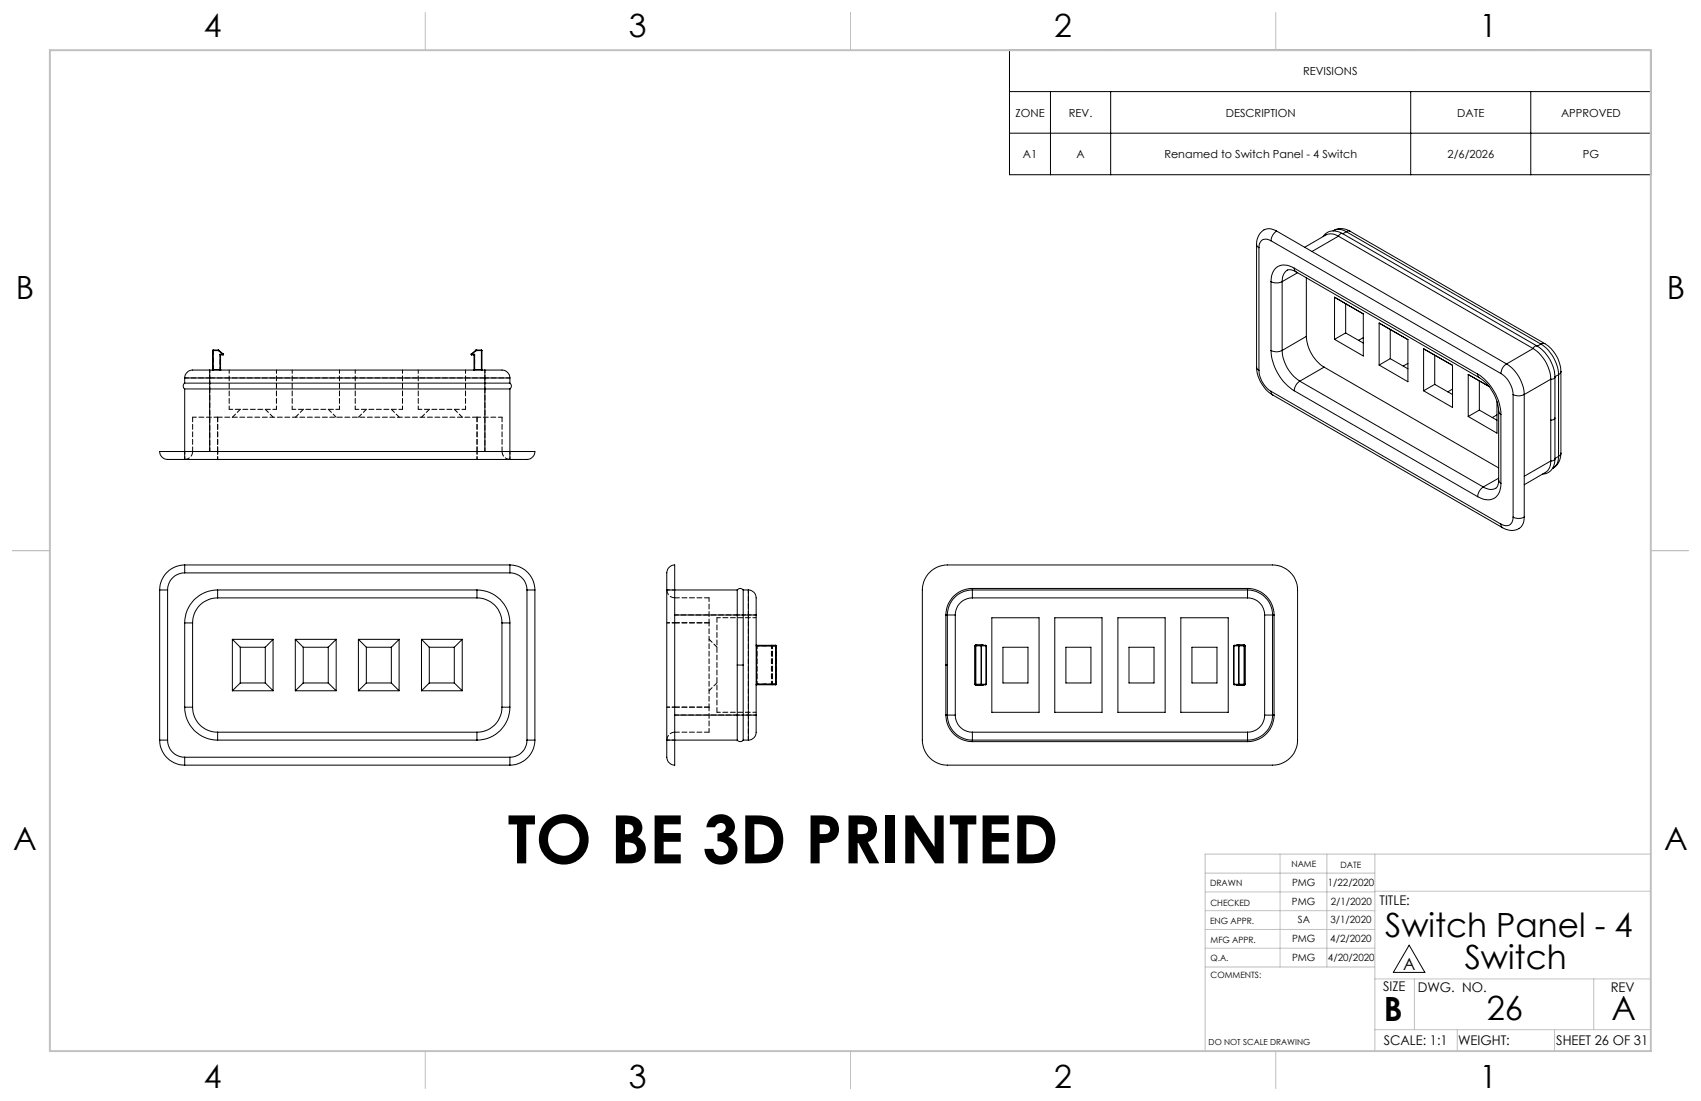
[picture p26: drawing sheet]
<svg xmlns="http://www.w3.org/2000/svg" width="432mm" height="279mm" viewBox="0 0 432 279" stroke-linecap="round" stroke-linejoin="round" font-family="sans-serif">
<defs><g id="words">
<text font-size="16.9" x="128.9" y="219.1">TO BE 3D PRINTED</text>
<g font-size="8.5">
<text x="351.6" y="237.7">Switch Panel - 4</text>
<text x="371.8" y="245.8">Switch</text>
<text x="351.3" y="259">B</text>
<text x="377.4" y="258.9">26</text>
<text x="409.1" y="258.9">A</text>
</g>
<g font-size="8.1">
<text x="51.7" y="9.3">4</text>
<text x="159.7" y="9.3">3</text>
<text x="267.6" y="9.3">2</text>
<text x="375.6" y="9.3">1</text>
<text x="4" y="76">B</text>
<text x="423.1" y="76">B</text>
<text x="3.3" y="215.7">A</text>
<text x="422.4" y="215.7">A</text>
<text x="51.7" y="276">4</text>
<text x="159.7" y="276">3</text>
<text x="267.6" y="276">2</text>
<text x="375.6" y="276">1</text>
</g>
<text font-size="4.2" x="356.2" y="246.1">A</text>
<g font-size="3.4">
<text x="350.2" y="229.5">TITLE:</text>
<text x="351.1" y="251.6">SIZE</text>
<text x="359.9" y="251.6">DWG. NO.</text>
<text x="408.9" y="251.7">REV</text>
<text x="351.2" y="265.2">SCALE: 1:1</text>
<text x="370.1" y="265.3">WEIGHT:</text>
<text x="395.1" y="265.3">SHEET 26 OF 31</text>
</g>
<g font-size="2.8">
<text x="330.8" y="19">REVISIONS</text>
<text x="257.8" y="29.6">ZONE</text>
<text x="271.3" y="29.6">REV.</text>
<text x="311.2" y="29.6">DESCRIPTION</text>
<text x="369.9" y="29.6">DATE</text>
<text x="396.3" y="29.6">APPROVED</text>
<text x="259.7" y="40.1">A1</text>
<text x="273.3" y="40.1">A</text>
<text x="295.6" y="40.1">Renamed to Switch Panel - 4 Switch</text>
<text x="367.5" y="40.1">2/6/2026</text>
<text x="401.8" y="40.1">PG</text>
</g>
<g font-size="2.5">
<text x="328" y="224.8">PMG</text>
<text x="337.1" y="224.9">1/22/2020</text>
<text x="328" y="229.6">PMG</text>
<text x="337.8" y="229.7">2/1/2020</text>
<text x="328" y="239.1">PMG</text>
<text x="329.4" y="234.3">SA</text>
<text x="337.7" y="239.1">4/2/2020</text>
<text x="337.8" y="234.3">3/1/2020</text>
<text x="328" y="243.9">PMG</text>
<text x="337.1" y="243.8">4/20/2020</text>
</g>
<g font-size="2.2">
<text x="327.8" y="220.1">NAME</text>
<text x="340.3" y="220.2">DATE</text>
<text x="307.2" y="224.9">DRAWN</text>
<text x="307.3" y="229.8">CHECKED</text>
<text x="307.2" y="234.5">ENG APPR.</text>
<text x="307.3" y="239.2">MFG APPR.</text>
<text x="307.3" y="243.9">Q.A.</text>
<text x="307.3" y="248.1">COMMENTS:</text>
</g>
<text font-size="2.1" x="306.8" y="265.2">DO NOT SCALE DRAWING</text>
</g></defs>
<g fill="none" stroke="#000" stroke-width=".25">
<path d="M256.3 12.7h162.8v31.6h-162.8zM256.3 23.2h162.8M256.3 33.8h162.8M266.7 23.2v21.1M281.9 23.2v21.1M358.1 23.2v21.1M388.6 23.2v21.1M324.1 58.6a3.1 3.1 0 0 0-5 2.1l-.1 1.4M324.1 58.6a3.2 3.2 0 0 0-1.4 2.5M324.1 58.6l58.3 33.8M338.6 58.5a3.9 3.9 0 0 1 4.2 .2M338.6 58.5l1.2-.3 2 .6"/>
<path d="M338.6 58.5l-.2 .1M339.8 59.9l-1.5-.5h-1.3l-5.8 3.4M339.8 59.9l49.4 28.5M339.8 59.9l-6.7 3.9M340.8 59.3a3.4 3.4 0 0 0-4.9 .7M340.8 59.3a.94 .94 0 0 0-1 .6M340.8 59.3l49.4 28.5M341.8 58.8l49.4 28.5M341.8 58.8l-.9 .5M342.8 58.7l-.5-.1-.5 .2M342.8 58.7l49.3 28.5M319 62.1l.1 .4 .5 .4"/>
<path d="M319 62.1v31.1M319.6 62.9v31.1M322.7 61.1a1.86 1.86 0 0 0-2.2-.2 1.86 1.86 0 0 0-.9 2M322.7 71.5a3.3 3.3 0 0 0 2.8 0M322.7 71.5v17.4M322.7 61.1l58.3 33.7M325.5 71.5v17.4M328.5 68.1a3.6 3.6 0 0 0-5.1 .6l-.6 1.5-.1 1.3M328.5 68.1l.1 .5 .4 .4M328.5 68.1l46.6 26.8M329 69a1.99 1.99 0 0 0-2.2-.4 1.99 1.99 0 0 0-1.2 1.8l-.1 1.1M329 69l46.5 26.8"/>
<path d="M329.4 69.2l-3.9 2.3M331.6 70.5v14.9M338.8 75.4l7.3 4.3M338.8 75.4v10.7M338.8 75.4l2.8 1.7M341.6 77.1l4.5 2.6M341.6 77.1v7.4M346.1 79.7v10.6l-7.3-4.2M46.9 98.7h6.3M46.9 97.2a.9 .9 0 0 0 0 1.5M46.9 97.2h6.3M46.9 95.9h6.3"/>
<path d="M46.9 95.9v1.3M46.9 98.7v15.9M53.2 97.2v1.5M53.2 93.9h-3.6a2.16 2.16 0 0 0-2.7 2M53.2 93.9v2M53.2 98.7h69.9M53.2 97.2h69.9M53.2 95.9v1.3M53.2 98.7v15.9M53.2 95.9h69.9M53.2 93.9h69.9M54 93.8h.1"/>
<path d="M54 93.8l-.1 .1M54 89h.1M54 89v4.8M54.1 93.8v.1M54.1 88.8v.2M54.1 88.8l-.1 .2M54.1 93.8h1.7M54.1 89h1.3M54.1 88.8h1.3M54.1 89v4.8M55.4 88.8v.2M55.4 88.8l.1 .1"/>
<path d="M55.4 89l1.2 .9M55.5 88.9l-.1 .1M55.5 88.9l1.2 1M55.8 93.8h.2M55.8 93.8v.1M55.8 89.9l.2 .2M55.8 89.9v3.9M55.8 89.9h.8M56 93.8l.1 .1M56 90.1h.6M56 90.1v3.7M56.6 89.9v.2"/>
<path d="M56.7 89.9h-.1M56.7 89.9l-.1 .2M119.6 89.9h.1M119.6 89.9l.1 .2M119.7 89.9v.2M119.7 89.9h.8M119.7 90.1h.6M120.3 93.8l-.1 .1M120.3 93.8h.2M120.3 90.1v3.7M120.5 93.8v.1M120.5 89.9l-.2 .2"/>
<path d="M120.5 93.8h1.7M120.5 89.9v3.9M120.8 88.9l.1 .1M120.8 88.9l-1.2 1M120.9 88.8v.2M120.9 88.8l-.1 .1M120.9 89h1.3M120.9 88.8h1.3M120.9 89l-1.2 .9M122.2 93.8v.1M122.2 93.8h.1M122.2 89h.1"/>
<path d="M122.2 88.8v.2M122.2 88.8l.1 .2M122.2 89v4.8M122.3 93.8l.1 .1M122.3 89v4.8M123.1 98.7h6.3M123.1 97.2v1.5M123.1 97.2h6.3M123.1 95.9h6.3M123.1 93.9v2M123.1 93.9h3.7a2.16 2.16 0 0 1 2.6 2M123.1 95.9v1.3"/>
<path d="M123.1 98.7v15.9M129.4 97.2a.9 .9 0 0 1 0 1.5M129.4 95.9v1.3M129.4 98.7v15.9M319 93.2a8.9 8.9 0 0 0 4.1 7M319 93.2l.1 .4 .5 .4M319.6 94a6.8 6.8 0 0 0 3.1 5.3M322.7 88.9a13.1 13.1 0 0 0 5.8 10.3M322.7 88.9a3 3 0 0 0 2.8 0M322.7 99.3l.1 .6 .3 .3M322.7 99.3l58.3 33.7M325.5 88.9a9.9 9.9 0 0 0 4.5 7.8"/>
<path d="M328.5 99.2l46.6 26.8M330 96.7a3.1 3.1 0 0 0-1.5 2.5M330 96.7l46.5 26.9M331.6 85.4a10 10 0 0 0 4.5 7.8M331.6 85.4l-6.1 3.5M336.1 93.2l44.3 25.5M336.1 93.2l-6.1 3.5M341.6 84.5l-2.8 1.6M341.6 84.5l4.5 2.6M346.1 85.7l-1.2 .7M350.1 82l7.3 4.2v10.7l-7.3-4.3zM352.9 91l4.5 2.6"/>
<path d="M352.9 91l-2.8 1.6M352.9 83.6v7.4M357.4 92.2l-1.2 .7M361.4 88.5l7.3 4.2v10.7l-7.3-4.2zM364.2 97.5l-2.8 1.7M364.2 90.1v7.4M364.2 97.5l4.5 2.6M368.7 98.7l-1.2 .7M375.1 94.9a13.1 13.1 0 0 1 5.9 10.3M375.1 94.9l.1 .6 .3 .3M375.5 95.8a11.2 11.2 0 0 1 4.9 8.6M375.5 96.7v7.4"/>
<path d="M378 98.1l-5.3-3.1v10.7M381 94.8a6.8 6.8 0 0 1 3.1 5.3M382.4 92.4a2.99 2.99 0 0 0-1.4 2.4M382.4 92.4a9.9 9.9 0 0 1 4.5 7.7M389.2 88.4a9.9 9.9 0 0 1 4.5 7.8M389.2 88.4l-6.8 4M390.2 87.8l.9 .6M390.2 87.8a.84 .84 0 0 0-1 .6M391.1 88.4a10.2 10.2 0 0 1 3.5 6M391.2 87.3a9.9 9.9 0 0 1 4.4 7.8M391.2 87.3l-1 .5M392.1 87.2a8.9 8.9 0 0 1 4.1 7.1"/>
<path d="M392.1 87.2l-.9 .1M393.7 96.2v20.8M393.7 96.2l-6.8 3.9M394.6 94.5l.1 1.2M394.7 95.7a.86 .86 0 0 1-1 .5M394.7 95.7v20.8M395.6 95.1l-.9 .5M395.6 95.1v20.7M396.2 94.3l-.1 .4-.5 .4M396.2 94.3v20.7M46.9 114.6v2M46.9 114.6h-6.3a2.03 2.03 0 0 0 2.3 2h4"/>
<path d="M46.9 116.6h82.5M46.9 114.6h82.5M129.4 114.6h6.3a2.03 2.03 0 0 1-2.3 2h-4M129.4 114.6v2M323.1 100.2l58.3 33.7M375.5 104.1l-2.8 1.6M375.5 104.1l4.5 2.5M380 101.9v8l-7.3-4.2M380 105.3l-1.2 .7M380.4 104.4l.6 .8M380.4 104.4v17.4M381 105.2v17.4"/>
<path d="M384.1 100.1a3 3 0 0 0 2.8 0M384.1 100.1v31.1M386.9 100.1v31.1M393.7 117a3.1 3.1 0 0 1-1.4 2.9l-5.4 3.1M393.7 117l-6.8 3.9M394.3 118.7l-.2 .2M394.7 116.5a3.4 3.4 0 0 1-3.1 3.8M394.7 106.1a.95 .95 0 0 1-1 .5M394.7 116.5a.95 .95 0 0 1-1 .5M395.6 115.8l-.2 1.6-1.1 1.3M395.6 115.8l-.9 .5M396.2 115a4.2 4.2 0 0 1-1.9 3.7"/>
<path d="M396.2 115l-.1 .5-.5 .3M376.5 123.6a3.2 3.2 0 0 0-1.4 2.4M380.4 121.8a1.97 1.97 0 0 1-.7 2.1 1.97 1.97 0 0 1-2.2 .1l-1-.4M380.4 121.8l.2 .5 .4 .3M380.4 121.4l-3.9 2.2M381 122.6a3.6 3.6 0 0 1-3.1 4.3l-1.1-.1-1.7-.8M381 133l.4 .9M384.1 131.2a1.88 1.88 0 0 1-.9 2 1.88 1.88 0 0 1-2.2-.2M384.1 131.2a3.3 3.3 0 0 0 2.8 0M386.9 131.2a3.2 3.2 0 0 1-4.6 3.1l-.9-.4M40.5 149.7h2M40.5 149.7v38.1"/>
<path d="M42.5 149.7v38.1M46.9 158.1h2M46.9 143.4v2M46.9 143.4a6.4 6.4 0 0 0-6.4 6.3M46.9 145.4a4.3 4.3 0 0 0-4.4 4.3M46.9 158.1v21.4M46.9 143.4h82.5M46.9 145.4h82.5M48.9 158.1v21.4M55.2 149.7a8.3 8.3 0 0 0-8.3 8.4M55.2 149.7v2M55.2 151.7a6.3 6.3 0 0 0-6.3 6.4"/>
<path d="M55.2 149.7h65.9M55.2 151.7h65.9M121.1 149.7a8.3 8.3 0 0 1 8.3 8.4M121.1 151.7a6.3 6.3 0 0 1 6.3 6.4M121.1 149.7v2M127.4 158.1h2M127.4 158.1v21.4M129.4 143.4v2M129.4 145.4a4.3 4.3 0 0 1 4.4 4.3M129.4 143.4a6.4 6.4 0 0 1 6.4 6.3M129.4 158.1v21.4M133.8 149.7h2"/>
<path d="M133.8 149.7v38.1M135.8 149.7v38.1M169.3 149.7h2M169.3 149.7v-3.7a2.22 2.22 0 0 1 2-2.6v6.3M169.3 149.7v38.1M171.3 149.7h15.8M171.3 149.7v38.1M171.3 156.1h15.8M187.1 156.1h1.6M187.1 149.7v6.4M187.1 149.7a.94 .94 0 0 1 1.6 0M187.1 156.1v25.4"/>
<path d="M188.7 149.7v6.4M188.7 149.7h1.3M188.7 156.1v25.4M188.7 156.1h1.3M190 156.1h1.9M190 149.7v6.4M190 149.7a2.33 2.33 0 0 1 1.9 3.1v3.3M190 156.1v25.4M191.9 156.1v25.4M236 145.2l1.1-.8 1.3-.7 2.1-.3h82.5a6.4 6.4 0 0 1 6.4 6.3v38.1a6.4 6.4 0 0 1-6.4 6.4h-82.5a6.4 6.4 0 0 1-6.4-6.4v-38.1l.4-2.1 .6-1.3zM240.1 156.1h.4M240.1 156.1v25.4"/>
<path d="M240.5 156.1h2M240.5 156.1v25.4M242.5 156.1v25.4M246.8 149.3a6.7 6.7 0 0 0-6.7 6.8M246.8 151.7a4.3 4.3 0 0 0-4.3 4.4M246.8 149.7v2M246.8 149.7a6.4 6.4 0 0 0-6.3 6.4M246.8 149.3v.4M246.8 149.7h69.9M246.8 151.7h69.9M246.8 149.3h69.9M251.8 156.8h12v24h-12z"/>
<path d="M267.8 156.8h12v24h-12zM283.8 156.8h12v24h-12zM299.8 156.8h12v24h-12zM316.7 149.3a6.7 6.7 0 0 1 6.7 6.8M316.7 151.7a4.3 4.3 0 0 1 4.3 4.4M316.7 149.7v2M316.7 149.7a6.4 6.4 0 0 1 6.3 6.4M316.7 149.3v.4M321 156.1h2M321 156.1v25.4M323 156.1h.4M323 156.1v25.4"/>
<path d="M323.4 156.1v25.4M46.9 179.5h2M46.9 179.5a8.3 8.3 0 0 0 8.3 8.3M48.9 179.5a6.3 6.3 0 0 0 6.3 6.3M59 175.3h10.3M59 162.2h10.3M59 162.2v13.1M59 162.2l2 2.1M61 173.3h6.3M61 164.3h6.3M61 173.3l-2 2M61 164.3v9"/>
<path d="M67.3 173.3l2 2M67.3 164.3v9M69.3 162.2l-2 2.1M69.3 162.2v13.1M75 175.3h10.3M75 162.2v13.1M75 162.2l2 2.1M75 162.2h10.3M77 173.3h6.3M77 164.3v9M77 173.3l-2 2M77 164.3h6.3"/>
<path d="M83.3 173.3l2 2M83.3 164.3v9M85.3 162.2l-2 2.1M85.3 162.2v13.1M91 175.3h10.3M91 162.2h10.3M91 162.2v13.1M91 162.2l2 2.1M93 173.3h6.3M93 164.3h6.3M93 173.3l-2 2M93 164.3v9"/>
<path d="M99.3 173.3l2 2M99.3 164.3v9M101.3 162.2v13.1M101.3 162.2l-2 2.1M107 175.3h10.3M107 162.2v13.1M107 162.2l2 2.1M107 162.2h10.3M109 173.3h6.3M109 173.3l-2 2M109 164.3v9M109 164.3h6.3"/>
<path d="M115.3 173.3l2 2M115.3 164.3v9M117.3 162.2l-2 2.1M117.3 162.2v13.1M127.4 179.5h2M127.4 179.5a6.3 6.3 0 0 1-6.3 6.3M129.4 179.5a8.3 8.3 0 0 1-8.3 8.3M187.1 168.8h1.6M191.9 163.7l.2 .1M191.9 163.9h.2M191.9 173.6h.2M192.1 163.8v.1"/>
<path d="M192.1 173.6v.2M192.1 173.8l-.2 .1M192.1 163.9v9.7M192.1 173.6h4.8M192.1 163.9h4.8M192.1 173.8h4.8M192.1 163.8h4.8M196.9 173.6v.2M196.9 173.6h.1M196.9 163.8v.1M196.9 163.8l.1 .1M196.9 163.9h.1"/>
<path d="M196.9 163.9v9.7M197 173.6l-.1 .2M197 163.9v9.7M240.1 168.8h.4M247.5 163.9h.1M247.5 173.6h.1M247.5 173.6l.2 .3M247.5 163.9v9.7M247.6 163.9h.1M247.6 173.6l.1 .2M247.6 173.6h.1M247.6 163.9v9.7"/>
<path d="M247.7 163.8v.1M247.7 173.6v.2M247.7 163.8l-.1 .1M247.7 173.8v.1M247.7 163.7v.1M247.7 163.7l-.2 .2M247.7 173.6h1.4M247.7 163.9h1.4M247.7 173.8h2.5M247.7 163.8h2.5M247.7 163.9v9.7M247.7 163.7h1.7"/>
<path d="M247.7 173.9h1.7M249.1 163.9h.1M249.1 163.9v-.1v.1M249.1 173.6h.1M249.1 173.6v.2v-.2M249.1 163.9v9.7M249.1 173.6h1.2M249.1 163.9h1.2M249.4 163.7v.1M249.4 173.8v.1M249.4 163.7l.3 .1M249.7 173.8l-.3 .1"/>
<path d="M250.2 163.8l.2 .1M250.2 163.8l.1 .1M250.3 173.6l-.1 .2M250.3 163.9h.1M250.3 173.6h.1M250.3 163.9v9.7M250.4 173.6l-.2 .2M254.6 164.3h6.3v9h-6.3zM270.6 164.3h6.3v9h-6.3zM286.6 164.3h6.3v9h-6.3zM302.6 164.3h6.3v9h-6.3zM313.2 173.6l.1 .2"/>
<path d="M313.2 173.6h.1M313.2 163.9h.1M313.2 163.9v9.7M313.2 173.6h1.2M313.2 163.9h1.2M313.3 163.8l-.1 .1M313.3 173.8h2.5M313.3 163.8h2.5M313.9 173.8l.2 .1M314.1 163.7v.1M314.1 173.8v.1M314.1 163.7l-.2 .1"/>
<path d="M314.1 163.7h1.7M314.1 173.9h1.7M314.4 173.6l.1 .2v-.2M314.4 163.9l.1-.1v.1M314.4 173.6h.1M314.4 163.9h.1M314.4 163.9v9.7M314.5 173.6h1.3M314.5 163.9h1.3M314.5 163.9v9.7M315.8 173.6h.1M315.8 163.9h.1"/>
<path d="M315.8 173.6v.2M315.8 163.8v.1M315.8 163.8l.1 .1M315.8 163.7v.1M315.8 173.8v.1M315.8 163.7l.3 .2M315.8 163.9v9.7M315.9 173.6l-.1 .2M315.9 173.6h.2M315.9 163.9h.2M315.9 163.9v9.7M316.1 173.6l-.3 .3"/>
<path d="M316.1 163.9v9.7M40.5 187.8a6.4 6.4 0 0 0 6.4 6.4M40.5 187.8h2M42.5 187.8a4.3 4.3 0 0 0 4.4 4.4M46.9 192.2v2M46.9 192.2h82.5M46.9 194.2h82.5M55.2 185.8v2M55.2 185.8h65.9M55.2 187.8h65.9M121.1 185.8v2M129.4 192.2v2"/>
<path d="M133.8 187.8h2M133.8 187.8a4.3 4.3 0 0 1-4.4 4.4M135.8 187.8a6.4 6.4 0 0 1-6.4 6.4M169.3 187.8h2M169.3 187.8v3.7a2.22 2.22 0 0 0 2 2.7v-6.4M171.3 187.8h15.8M171.3 181.5h15.8M187.1 187.8a.94 .94 0 0 0 1.6 0M187.1 181.5v6.3M187.1 181.5h1.6M188.7 181.5v6.3M188.7 187.8h1.3"/>
<path d="M188.7 181.5h1.3M190 181.5h1.9M190 181.5v6.3M191.9 181.5v3.6a2.16 2.16 0 0 1-1.9 2.7M240.1 181.5a6.7 6.7 0 0 0 6.7 6.7M240.1 181.5h.4M240.5 181.5a6.4 6.4 0 0 0 6.3 6.3M240.5 181.5h2M242.5 181.5a4.3 4.3 0 0 0 4.3 4.3M246.8 185.8v2M246.8 187.8v.4M246.8 185.8h69.9"/>
<path d="M246.8 187.8h69.9M246.8 188.2h69.9M316.7 185.8v2M316.7 187.8v.4M321 181.5a4.3 4.3 0 0 1-4.3 4.3M321 181.5h2M323 181.5a6.4 6.4 0 0 1-6.3 6.3M323 181.5h.4M323.4 181.5a6.7 6.7 0 0 1-6.7 6.7M357.7 239.9l4 6.9h-8z"/>
</g>
<g fill="none" stroke="#c0c0c0" stroke-width=".25">
<path d="M108 3.2v9.5M215.9 3.2v9.5M323.8 3.2v9.5M3.1 139.7h9.6M419.1 139.7h9.5M324.9 216.7v28.7M336.8 216.7v28.7M349 216.7v50M419.1 216.7h-113.2v50M305.9 231.1h43.1M305.9 226.3h43.1M305.9 221.6h43.1"/>
<path d="M305.9 235.9h43.1M349 226.2h70.1M305.9 240.6h43.1M306 245.4h43M349 248.4h70.1M359.1 248.4v12.9M404.6 248.4v12.9M108 266.7v9.6M215.9 266.7v9.6M323.8 266.7v9.6M349 261.3h70.1M369.9 261.3v5.4"/>
<path d="M394.6 261.3v5.4"/>
</g>
<path d="M12.7 12.7h406.4v254h-406.4z" fill="none" stroke="#c0c0c0" stroke-width=".5"/>
<g fill="none" stroke="#000" stroke-width=".25" stroke-dasharray="1.3 .6" stroke-dashoffset=".6">
<path d="M53.3 93.9v2M55.9 89.9v3.9M120.5 93.8v-3.9M123.1 93.9v2M46.9 116.6v-2M55.3 116.6v-2M55.3 114.6v2M121.1 116.6v-2M121.1 114.6v2M129.5 116.6v-2M169.3 158.1h2M171.3 158.1h-2"/>
<path d="M171.3 149.7h-2M192 156.1h-2M169.3 179.5h2M171.3 179.5h-2M171.3 187.8h-2M192 181.5h-2"/>
</g>
<g fill="none" stroke="#000" stroke-width=".25" stroke-dasharray="1.3 .6">
<path d="M53.3 95.9h69.8M54 93.8h.1M54 88.9h.1M54.1 93.9v-.1M54.1 88.8v.1M55.5 88.8v.1M55.5 88.9v-.1M55.9 93.8h.1M55.9 93.9v-.1M56.6 89.9l.1-.1M56.6 89.9v.1M119.6 89.8l.1 .1"/>
<path d="M119.7 90v-.1M120.4 93.8h.1M120.5 93.8v.1M120.8 88.8l.1 .1M120.9 88.8v.1M122.2 93.8h.2M122.2 93.8v.1M122.2 88.9h.2M122.2 88.9v-.1M48.9 114.6a2 2 0 0 1-2 2M129.5 116.6a2 2 0 0 1-2-2M169.3 149.7a2 2 0 0 0 2 2"/>
<path d="M192 163.9h.1M192 173.6h.1M192.1 173.6v.2M192.1 163.8v.1M192.1 173.6h-.1M192.1 163.9h-.1M192.1 173.8v-.2M192.1 163.9v-.1M195.8 173.6l.2 .2M195.8 173.6h.3M195.8 163.9h.3M196 163.8l.1 .1"/>
<path d="M196 163.8l-.2 .1M196 173.8l.1-.2M196.1 173.6l-.1 .2M196.1 163.9h-.3M196.1 173.6h-.3M196.1 163.9l-.1-.1M196.9 163.8l.1 .1M196.9 173.8l.1-.2M196.9 163.8v.1M196.9 173.6v.2M196.9 173.6h.2M197 173.6l-.1 .2"/>
<path d="M197 173.6h.1M197 163.9l-.1-.1M197 163.9h.1M197.1 163.9h-.1M197.1 173.6h-.1M197.1 163.9h-.2M171.3 185.8a2 2 0 0 0-2 2"/>
</g>
<g fill="none" stroke="#000" stroke-width=".25" stroke-dasharray="1.3 .6" stroke-dashoffset=".3">
<path d="M46.9 95.9h6.4M123.1 98.7v15.9M123.1 95.9h6.4M53.3 114.6v-15.9M55.3 105.9h-6.4M58.2 103.9h12M74.2 103.9h12M90.2 103.9h12M106.2 103.9h12M127.5 105.9h-6.4M171.3 156.1h15.9M180 158.1v-6.4"/>
<path d="M190 149.7v6.4M190 156.1v25.4M180 185.8v-6.3M187.2 181.5h-15.9M190 181.5v6.3"/>
</g>
<g fill="none" stroke="#000" stroke-width=".25" stroke-dasharray="1.3 .6" stroke-dashoffset=".1">
<path d="M54.1 93.8v-4.9M122.2 88.9v4.9M48.9 105.9v8.7M55.3 114.6v-8.7M55.3 105.9h65.8M55.3 105.9v8.7M121.1 105.9v8.7M121.1 114.6v-8.7M127.5 114.6v-8.7M171.3 158.1h8.7M180 151.7h-8.7M180 158.1h-8.7"/>
<path d="M182 156.8v24M171.3 179.5h8.7M180 179.5h-8.7M192.1 163.9h4.8M196.9 173.6h-4.8M171.3 185.8h8.7"/>
</g>
<g fill="none" stroke="#000" stroke-width=".25" stroke-dasharray="1.3 .6" stroke-dashoffset=".4">
<path d="M56.6 89.9h-.7M58.2 93.9v10M70.2 93.9v10M74.2 93.9v10M86.2 93.9v10M90.2 93.9v10M102.2 93.9v10M106.2 93.9v10M118.2 93.9v10M120.5 89.9h-.8M180 158.1v21.4M192 156.8h-10"/>
<path d="M192 180.8h-10"/>
</g>
<path d="M59 105.9l2-2M67.4 103.9l2 2M75 105.9l2-2M83.4 103.9l2 2M91 105.9l2-2M99.4 103.9l2 2M107 105.9l2-2M115.4 103.9l2 2M182 173.3l-2 2M182 164.2l-2-2" fill="none" stroke="#000" stroke-width=".25" stroke-dasharray="1.3 .6" stroke-dashoffset=".2"/>
<path d="M53.3 97.2v-1.3M54.1 88.9h1.4M120.9 88.9h1.3M123.1 95.9v1.3M188.7 156.1h1.3M192.1 163.9h3.7M192.1 173.6h3.7M195.8 173.6h-3.7M195.8 163.9h-3.7M190 181.5h-1.3" fill="none" stroke="#000" stroke-width=".25" stroke-dasharray="1.3 .6" stroke-dashoffset=".7"/>
<path d="M53.3 98.7v-1.5M55.5 88.9l1.1 1M119.7 89.9l1.2-1M123.1 98.7v-1.5M187.2 156.1h1.5M187.2 181.5h1.5" fill="none" stroke="#000" stroke-width=".25" stroke-dasharray="1.3 .6" stroke-dashoffset=".8"/>
<path d="M55.9 93.8h-1.8M122.2 93.8h-1.7" fill="none" stroke="#000" stroke-width=".25" stroke-dasharray="1.3 .6" stroke-dashoffset=".9"/>
<path d="M192.1 173.6v-9.7M192.1 163.9v9.7M195.8 163.9v9.7M196.1 163.9h.9M196.1 173.6v-9.7M196.1 163.9v9.7M196.1 173.6h.9M196.9 163.9v9.7M197 173.6h-.9M197 163.9v9.7M197 163.9h-.9M197 173.6v-9.7" fill="none" stroke="#000" stroke-width=".25" stroke-dasharray="1.3 .6" stroke-dashoffset=".5"/>
<use href="#words"/>
</svg>
